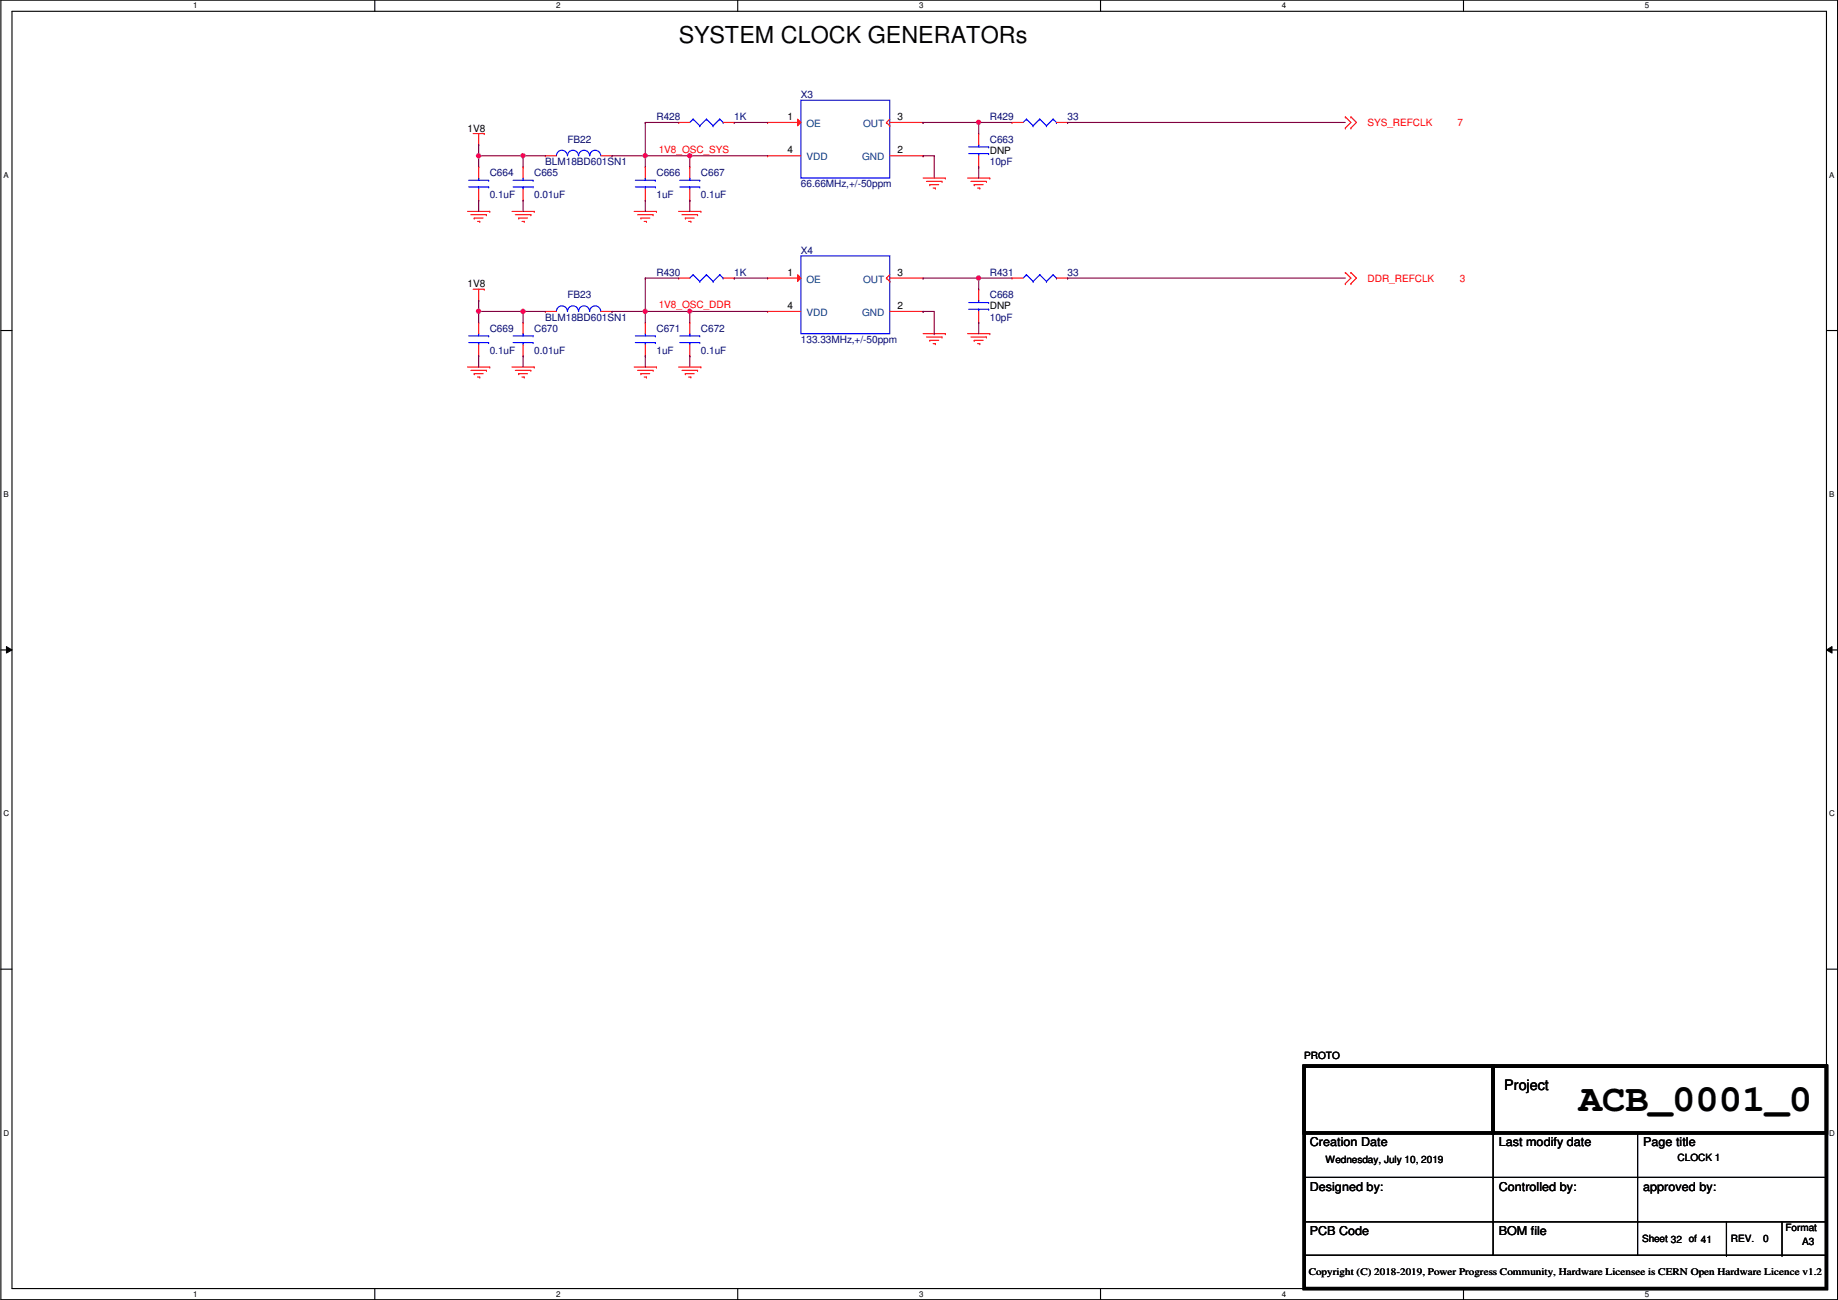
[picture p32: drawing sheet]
<svg xmlns="http://www.w3.org/2000/svg" width="420mm" height="297mm" viewBox="0 0 420 297" stroke-linecap="round" stroke-linejoin="round" font-family="sans-serif">
<defs><g id="words">
<text font-size="8.9" x="360.9" y="253.8">ACB_0001_0</text>
<text font-size="5.3" x="155.1" y="9.9">SYSTEM CLOCK GENERATORs</text>
<text font-size="3.3" x="343.9" y="249.1">Project</text>
<g font-size="2.8">
<text x="299.4" y="261.9">Creation Date</text>
<text x="342.6" y="261.9">Last modify date</text>
<text x="375.6" y="261.9">Page title</text>
<text x="299.4" y="272.1">Designed by:</text>
<text x="342.6" y="272.1">Controlled by:</text>
<text x="375.6" y="272.1">approved by:</text>
<text x="299.4" y="282.2">PCB Code</text>
<text x="342.6" y="282.2">BOM file</text>
</g>
<g font-size="2.3" fill="#00007f">
<text x="183.1" y="22.4">X3</text>
<text x="150.1" y="27.5">R428</text>
<text x="167.8" y="27.5">1K</text>
<text x="226.3" y="27.5">R429</text>
<text x="244" y="27.5">33</text>
<text x="129.7" y="32.6">FB22</text>
<text x="226.3" y="32.6">C663</text>
<text x="112" y="40.2">C664</text>
<text x="122.1" y="40.2">C665</text>
<text x="124.7" y="37.7">BLM18BD601SN1</text>
<text x="150.1" y="40.2">C666</text>
<text x="160.2" y="40.2">C667</text>
<text x="226.3" y="37.7">10pF</text>
<text x="112" y="45.3">0.1uF</text>
<text x="122.1" y="45.3">0.01uF</text>
<text x="150.1" y="45.3">1uF</text>
<text x="160.2" y="45.3">0.1uF</text>
<text x="183.1" y="42.8">66.66MHz,+/-50ppm</text>
<text x="183.1" y="58">X4</text>
<text x="150.1" y="63.1">R430</text>
<text x="167.8" y="63.1">1K</text>
<text x="226.3" y="63.1">R431</text>
<text x="244" y="63.1">33</text>
<text x="129.7" y="68.2">FB23</text>
<text x="226.3" y="68.2">C668</text>
<text x="112" y="75.8">C669</text>
<text x="122.1" y="75.8">C670</text>
<text x="124.7" y="73.2">BLM18BD601SN1</text>
<text x="150.1" y="75.8">C671</text>
<text x="160.2" y="75.8">C672</text>
<text x="226.3" y="73.2">10pF</text>
<text x="112" y="80.9">0.1uF</text>
<text x="122.1" y="80.9">0.01uF</text>
<text x="150.1" y="80.9">1uF</text>
<text x="160.2" y="80.9">0.1uF</text>
<text x="183.1" y="78.3">133.33MHz,+/-50ppm</text>
</g>
<g font-size="2.3">
<text x="180" y="27.4">1</text>
<text x="205.2" y="27.4">3</text>
<text x="106.9" y="30.1">1V8</text>
<text x="180" y="35.1">4</text>
<text x="205.2" y="35.1">2</text>
<text x="226.3" y="35.1">DNP</text>
<text x="106.9" y="65.6">1V8</text>
<text x="180" y="63">1</text>
<text x="205.2" y="63">3</text>
<text x="180" y="70.6">4</text>
<text x="205.2" y="70.6">2</text>
<text x="226.3" y="70.7">DNP</text>
<text x="298.1" y="241.9">PROTO</text>
<text x="303" y="265.8">Wednesday, July 10, 2019</text>
<text x="383.5" y="265.3">CLOCK 1</text>
<text x="408.1" y="281.3">Format</text>
<text x="375.4" y="283.8">Sheet 32 of 41</text>
<text x="395.7" y="283.8">REV.</text>
<text x="403" y="283.8">0</text>
<text x="411.9" y="284.6">A3</text>
<text x="299.2" y="291.4">Copyright (C) 2018-2019, Power Progress Community, Hardware Licensee is CERN Open Hardware Licence v1.2</text>
</g>
<g font-size="2.3" fill="#00407f">
<text x="184.4" y="29">OE</text>
<text x="197.3" y="29">OUT</text>
<text x="184.4" y="36.7">VDD</text>
<text x="197.1" y="36.7">GND</text>
<text x="184.4" y="64.6">OE</text>
<text x="197.3" y="64.6">OUT</text>
<text x="184.4" y="72.2">VDD</text>
<text x="197.1" y="72.2">GND</text>
</g>
<g font-size="2.3" fill="#f00">
<text x="312.6" y="28.8">SYS_REFCLK</text>
<text x="333.2" y="28.8">7</text>
<text x="150.6" y="34.9">1V8_OSC_SYS</text>
<text x="312.6" y="64.3">DDR_REFCLK</text>
<text x="333.7" y="64.3">3</text>
<text x="150.6" y="70.4">1V8_OSC_DDR</text>
</g>
<g font-size="1.8">
<text x="44.2" y="1.9">1</text>
<text x="127.1" y="1.9">2</text>
<text x="210.1" y="1.9">3</text>
<text x="293" y="1.9">4</text>
<text x="376" y="1.9">5</text>
<text x=".8" y="40.6">A</text>
<text x="418.2" y="40.6">A</text>
<text x=".8" y="113.6">B</text>
<text x="418.2" y="113.6">B</text>
<text x=".8" y="186.6">C</text>
<text x="418.2" y="186.6">C</text>
<text x=".8" y="259.5">D</text>
<text x="418.2" y="259.5">D</text>
<text x="44.2" y="296.3">1</text>
<text x="127.1" y="296.3">2</text>
<text x="210.1" y="296.3">3</text>
<text x="293" y="296.3">4</text>
<text x="376" y="296.3">5</text>
</g>
</g></defs>
<path d="M.2 0h419.9v297h-419.9zM2.7 2.6h414.8v291.8h-414.8z" fill="none" stroke="#000" stroke-width=".25"/>
<g fill="#fff">
<path d="M44.2 .3h1v2h-1z"/>
<path d="M44.2 294.7h1v2h-1z"/>
</g>
<path d="M85.7 0v2.6M85.7 294.4v2.6" fill="none" stroke="#000" stroke-width=".25"/>
<g fill="#fff">
<path d="M127.1 .3h1v2h-1z"/>
<path d="M127.1 294.7h1v2h-1z"/>
</g>
<path d="M168.6 0v2.6M168.6 294.4v2.6" fill="none" stroke="#000" stroke-width=".25"/>
<g fill="#fff">
<path d="M210.1 .3h1v2h-1z"/>
<path d="M210.1 294.7h1v2h-1z"/>
</g>
<path d="M251.6 0v2.6M251.6 294.4v2.6" fill="none" stroke="#000" stroke-width=".25"/>
<g fill="#fff">
<path d="M293 .3h1v2h-1z"/>
<path d="M293 294.7h1v2h-1z"/>
</g>
<path d="M334.5 0v2.6M334.5 294.4v2.6" fill="none" stroke="#000" stroke-width=".25"/>
<g fill="#fff">
<path d="M376 .3h1v2h-1z"/>
<path d="M376 294.7h1v2h-1z"/>
<path d="M.8 39h1.2v2h-1.2z"/>
<path d="M418.2 39h1.1v2h-1.1z"/>
<path d="M.8 112h1.2v2h-1.2z"/>
<path d="M418.2 112h1.1v2h-1.1z"/>
</g>
<path d="M.2 75.5h2.5M417.5 75.5h2.6" fill="none" stroke="#000" stroke-width=".25"/>
<g fill="#fff">
<path d="M.8 185h1.3v1.9h-1.3z"/>
<path d="M418.2 185h1.2v1.9h-1.2z"/>
</g>
<path d="M.2 148.5h2.5M417.5 148.5h2.6" fill="none" stroke="#000" stroke-width=".25"/>
<path d="M1.5 147.7l1.2 .8-1.2 .7zM417.5 148.5l1.3-.8v1.5z" fill="#000"/>
<path d="M1.5 147.7l1.2 .8-1.2 .7zM417.5 148.5l1.3-.8v1.5z" fill="none" stroke="#000" stroke-width=".23"/>
<g fill="#fff">
<path d="M.8 257.9h1.3v2h-1.3z"/>
<path d="M418.2 257.9h1.2v2h-1.2z"/>
</g>
<g fill="none" stroke="#000" stroke-width=".25">
<path d="M.2 221.4h2.5M417.5 221.4h2.6M298.1 243.6h12.7M310.8 243.6h.1M341.3 258.9v20.3M374.3 258.9v20.3M298.1 269h119.4M298.1 279.2h119.4M341.3 269h.1M341.3 279.2h.1M341.3 279.2v7.6h-43.2M374.3 269h.1"/>
<path d="M374.3 279.2h.1M374.3 279.2v7.6h-33M394.7 279.2v7.6M407.4 279.2v7.6M417.5 269h.1M417.5 279.2h.1M374.3 286.8h43.2M394.7 286.8h.1M407.4 286.8h.1M417.5 286.8h.1"/>
</g>
<g fill="none" stroke="#f00" stroke-width=".25">
<path d="M108.2 30.5h2.5M109.4 33.1h.1M109.4 30.5v2.6M110.7 30.5h.1M307.5 26.7h.1M307.5 29.3h.1M307.5 26.7l1.3 1.3-1.3 1.3M308.8 26.7h.1M308.8 29.3h.1M308.8 26.7l1.3 1.3-1.3 1.3M106.9 48.3h5.1M107.6 49.1h3.6"/>
<path d="M108.4 49.8h.1M108.4 49.8h2M109.2 50.6h.5M109.7 50.6h.1M111.2 49.1h.1M112 48.3h.1M117 48.3h5.1M117.8 49.1h3.6M118.6 49.8h.1M118.6 49.8h2M119.3 50.6h.5M119.8 50.6h.1"/>
<path d="M121.4 49.1h.1M122.1 48.3h.1M145 48.3h5.1M145.7 49.1h3.6M146.5 49.8h.1M146.5 49.8h2M147.3 50.6h.5M147.8 50.6h.1M149.3 49.1h.1M150.1 48.3h.1M155.1 48.3h5.1M155.9 49.1h3.6"/>
<path d="M156.7 49.8h.1M156.7 49.8h2M157.4 50.6h.5M157.9 50.6h.1M159.5 49.1h.1M160.2 48.3h.1M211 40.7h5.1M211.8 41.4h3.5M212.5 42.2h.1M212.5 42.2h2.1M213.3 43h.5M213.8 43h.1"/>
<path d="M215.3 41.4h.1M216.1 40.7h.1M221.2 40.7h5.1M221.9 41.4h3.6M222.7 42.2h.1M222.7 42.2h2M223.5 43h.5M224 43h.1M225.5 41.4h.1M226.3 40.7h.1M108.2 66.1h2.5M109.4 68.6h.1"/>
<path d="M109.4 66.1v2.5M110.7 66.1h.1M175.5 71.2h.1M175.5 71.2h7.6M202.6 63.5h.1M202.6 63.5l.8 .8M203.4 64.3h.1M203.4 71.2h7.6M203.4 62.8l-.8 .7M203.4 63.5h7.6M211 71.2h.1M211 63.5h.1"/>
<path d="M211 76.2h5.1M211.8 77h3.5M212.5 77.8h.1M212.5 77.8h2.1M213.3 78.5h.5M213.8 78.5h.1M215.3 77h.1M216.1 76.2h.1M221.2 76.2h5.1M221.9 77h3.6M222.7 77.8h.1M222.7 77.8h2"/>
<path d="M223.5 78.5h.5M224 78.5h.1M225.5 77h.1M226.3 76.2h.1M307.5 62.3h.1M307.5 64.8h.1M307.5 62.3l1.3 1.2-1.3 1.3M308.8 62.3h.1M308.8 64.8h.1M308.8 62.3l1.3 1.2-1.3 1.3M106.9 83.9h5.1M107.6 84.6h3.6"/>
<path d="M108.4 85.4h.1M108.4 85.4h2M109.2 86.1h.5M109.7 86.1h.1M111.2 84.6h.1M112 83.9h.1M117 83.9h5.1M117.8 84.6h3.6M118.6 85.4h.1M118.6 85.4h2M119.3 86.1h.5M119.8 86.1h.1"/>
<path d="M121.4 84.6h.1M122.1 83.9h.1M145 83.9h5.1M145.7 84.6h3.6M146.5 85.4h.1M146.5 85.4h2M147.3 86.1h.5M147.8 86.1h.1M149.3 84.6h.1M150.1 83.9h.1M155.1 83.9h5.1M155.9 84.6h3.6"/>
<path d="M156.7 85.4h.1M156.7 85.4h2M157.4 86.1h.5M157.9 86.1h.1M159.5 84.6h.1M160.2 83.9h.1"/>
</g>
<path d="M298.1 243.6h43.2v15.3h-43.2zM298.1 243.6h119.4v50.8h-119.4zM341.3 243.6h76.2v15.3h-76.2z" fill="none" stroke="#000" stroke-width=".76"/>
<path d="M183.1 58.5h20.3v17.7h-20.3z" fill="none" stroke="#00f" stroke-width=".25"/>
<path d="M182.3 62.8l.8 .7-.8 .8z" fill="#f00"/>
<g fill="none" stroke="#f00" stroke-width=".25">
<path d="M109.4 38.1h.1M109.4 38.1v2.6M119.6 38.1h.1M119.6 38.1v2.6M124.7 35.6h.1M124.7 35.6h2.5M137.4 35.6h2.5M139.9 35.6h.1M147.5 38.1h.1M147.5 38.1v2.6M175.5 35.6h.1M175.5 35.6h7.6"/>
<path d="M202.6 28h.1M202.6 28l.8 .7M203.4 28.7h.1M203.4 28h7.6M203.4 35.6h7.6M203.4 27.2l-.8 .8M211 35.6h.1M211 28h.1M223.7 30.5h.1M223.7 38.1h.1M223.7 30.5v2.6M223.7 35.6v2.5"/>
<path d="M231.3 28h.1M231.3 28h2.6M241.5 28h2.5M244 28h.1M109.4 45.8h.1M109.4 43.2v2.6M119.6 45.8h.1M119.6 43.2v2.6M147.5 45.8h.1M147.5 43.2v2.6M109.4 73.7h.1M109.4 73.7v2.5"/>
<path d="M109.4 78.8v2.5M119.6 73.7h.1M119.6 73.7v2.5M119.6 78.8v2.5M124.7 71.2h.1M124.7 71.2h2.5M137.4 71.2h2.5M139.9 71.2h.1M147.5 73.7h.1M147.5 73.7v2.5M147.5 78.8v2.5M157.7 73.7h.1"/>
<path d="M157.7 73.7v2.5M157.7 78.8v2.5M175.5 63.5h.1M175.5 63.5h7.6M182.3 62.8l.8 .7-.8 .8zM223.7 66.1h.1M223.7 73.7h.1M223.7 66.1v2.5M223.7 71.2v2.5M231.3 63.5h.1M231.3 63.5h2.6M241.5 63.5h2.5"/>
<path d="M244 63.5h.1M109.4 81.3h.1M119.6 81.3h.1M147.5 81.3h.1M157.7 81.3h.1"/>
</g>
<g fill="none" stroke="#00f" stroke-width=".25">
<path d="M127.2 35.6a1.25 1.25 0 0 1 1.2-1.3 1.25 1.25 0 0 1 1.3 1.3M129.7 35.6a1.25 1.25 0 0 1 1.3-1.3 1.25 1.25 0 0 1 1.2 1.3M132.3 35.6a1.25 1.25 0 0 1 1.2-1.3 1.25 1.25 0 0 1 1.3 1.3M134.8 35.6a1.25 1.25 0 0 1 1.3-1.3 1.25 1.25 0 0 1 1.2 1.3M183.1 22.9h20.3v17.8h-20.3zM221.4 35.1h4.6M221.4 33.6h4.6M223.7 35.1h.1M223.7 33.1h.1M223.7 33.1v.5M223.7 35.1v.5M226 35.1h.1"/>
<path d="M226 33.6h.1M234.6 27.2h.1M234.6 27.2l1.6 1.5M234.6 27.2l-.7 .8M236.2 28.7h.1M237.7 27.2h.1M237.7 27.2l-1.5 1.5M237.7 27.2l1.5 1.5M239.2 28.7h.1M240.7 27.2h.1M240.7 27.2l.8 .8M240.7 27.2l-1.5 1.5"/>
<path d="M241.5 28h.1M107.1 42.7h4.6M107.1 41.2h4.6M109.4 42.7h.1M109.4 40.7h.1M109.4 40.7v.5M109.4 42.7v.5M111.7 42.7h.1M111.7 41.2h.1M117.3 42.7h4.6M117.3 41.2h4.6M119.6 42.7h.1"/>
<path d="M119.6 40.7h.1M119.6 40.7v.5M119.6 42.7v.5M121.9 42.7h.1M121.9 41.2h.1M145.2 42.7h4.6M145.2 41.2h4.6M147.5 42.7h.1M147.5 40.7h.1M147.5 40.7v.5M147.5 42.7v.5M149.8 42.7h.1"/>
<path d="M149.8 41.2h.1M107.1 78.3h4.6M107.1 76.8h4.6M109.4 78.3h.1M109.4 76.2h.1M109.4 76.2v.6M109.4 78.3v.5M111.7 78.3h.1M111.7 76.8h.1M117.3 78.3h4.6M117.3 76.8h4.6M119.6 78.3h.1"/>
<path d="M119.6 76.2h.1M119.6 76.2v.6M119.6 78.3v.5M121.9 78.3h.1M121.9 76.8h.1M127.2 71.2a1.25 1.25 0 0 1 1.2-1.3 1.25 1.25 0 0 1 1.3 1.3M129.7 71.2a1.25 1.25 0 0 1 1.3-1.3 1.25 1.25 0 0 1 1.2 1.3M132.3 71.2a1.25 1.25 0 0 1 1.2-1.3 1.25 1.25 0 0 1 1.3 1.3M134.8 71.2a1.25 1.25 0 0 1 1.3-1.3 1.25 1.25 0 0 1 1.2 1.3M145.2 78.3h4.6M145.2 76.8h4.6M147.5 78.3h.1"/>
<path d="M147.5 76.2h.1M147.5 76.2v.6M147.5 78.3v.5M149.8 78.3h.1M149.8 76.8h.1M155.4 78.3h4.6M155.4 76.8h4.6M157.7 78.3h.1M157.7 76.2h.1M157.7 76.2v.6M157.7 78.3v.5M160 78.3h.1"/>
<path d="M160 76.8h.1M221.4 70.7h4.6M221.4 69.1h4.6M223.7 70.7h.1M223.7 68.6h.1M223.7 68.6v.5M223.7 70.7v.5M226 70.7h.1M226 69.1h.1M234.6 62.8h.1M234.6 62.8l1.6 1.5M234.6 62.8l-.7 .7"/>
<path d="M236.2 64.3h.1M237.7 62.8h.1M237.7 62.8l-1.5 1.5M237.7 62.8l1.5 1.5M239.2 64.3h.1M240.7 62.8h.1M240.7 62.8l.8 .7M240.7 62.8l-1.5 1.5M241.5 63.5h.1"/>
</g>
<path d="M182.3 27.2l.8 .8-.8 .7z" fill="#f00"/>
<g fill="none" stroke="#f00" stroke-width=".25">
<path d="M155.1 28h.1M155.1 28h2.6M157.7 38.1h.1M157.7 38.1v2.6M165.3 28h2.5M167.8 28h.1M175.5 28h.1M175.5 28h7.6M182.3 27.2l.8 .8-.8 .7zM157.7 45.8h.1M157.7 43.2v2.6M155.1 63.5h.1"/>
<path d="M155.1 63.5h2.6M165.3 63.5h2.5M167.8 63.5h.1"/>
</g>
<g fill="none" stroke="#00f" stroke-width=".25">
<path d="M158.4 27.2h.1M158.4 27.2l1.6 1.5M158.4 27.2l-.7 .8M160 28.7h.1M161.5 27.2h.1M161.5 27.2l-1.5 1.5M161.5 27.2l1.5 1.5M163 28.7h.1M164.5 27.2h.1M164.5 27.2l.8 .8M164.5 27.2l-1.5 1.5M165.3 28h.1"/>
<path d="M155.4 42.7h4.6M155.4 41.2h4.6M157.7 42.7h.1M157.7 40.7h.1M157.7 40.7v.5M157.7 42.7v.5M160 42.7h.1M160 41.2h.1M158.4 62.8h.1M158.4 62.8l1.6 1.5M158.4 62.8l-.7 .7M160 64.3h.1"/>
<path d="M161.5 62.8h.1M161.5 62.8l-1.5 1.5M161.5 62.8l1.5 1.5M163 64.3h.1M164.5 62.8h.1M164.5 62.8l.8 .7M164.5 62.8l-1.5 1.5M165.3 63.5h.1"/>
</g>
<path d="M211 28h.1M211 28h12.7M244 28h.1M244 28h63.5" fill="none" stroke="#7f0040" stroke-width=".25"/>
<circle cx="223.7" cy="28" r=".49" fill="#f0f"/>
<circle cx="223.7" cy="28" r=".49" fill="none" stroke="#f0f" stroke-width=".25"/>
<path d="M109.4 33.1h.1M109.4 35.6h.1M109.4 35.6h10.2M109.4 33.1v2.5M211 35.6h.1M211 35.6h2.6M213.6 35.6h.1M213.6 35.6v5.1" fill="none" stroke="#7f0040" stroke-width=".25"/>
<circle cx="119.6" cy="35.6" r=".49" fill="#f0f"/>
<circle cx="119.6" cy="35.6" r=".49" fill="none" stroke="#f0f" stroke-width=".25"/>
<path d="M147.5 35.6h.1M147.5 35.6v2.5M147.5 45.8h.1M147.5 45.8v2.5M157.7 45.8h.1M157.7 45.8v2.5" fill="none" stroke="#7f0040" stroke-width=".25"/>
<circle cx="147.5" cy="35.6" r=".49" fill="#f0f"/>
<circle cx="147.5" cy="35.6" r=".49" fill="none" stroke="#f0f" stroke-width=".25"/>
<path d="M109.4 35.6h.1M109.4 35.6v2.5M139.9 35.6h.1M139.9 35.6h17.8M147.5 35.6h.1M157.7 35.6h.1M157.7 35.6v2.5M119.6 45.8h.1M119.6 45.8v2.5" fill="none" stroke="#7f0040" stroke-width=".25"/>
<circle cx="109.4" cy="35.6" r=".49" fill="#f0f"/>
<circle cx="109.4" cy="35.6" r=".49" fill="none" stroke="#f0f" stroke-width=".25"/>
<path d="M119.6 35.6h.1M119.6 35.6v2.5M119.6 35.6h5.1M157.7 35.6h.1M157.7 35.6h17.8M109.4 45.8h.1M109.4 45.8v2.5" fill="none" stroke="#7f0040" stroke-width=".25"/>
<circle cx="157.7" cy="35.6" r=".49" fill="#f0f"/>
<circle cx="157.7" cy="35.6" r=".49" fill="none" stroke="#f0f" stroke-width=".25"/>
<path d="M147.5 28h.1M147.5 28h7.6M147.5 28v7.6M167.8 28h.1M167.8 28h7.7M223.7 38.1h.1M223.7 28h.1M223.7 28h7.6M223.7 28v2.5M223.7 38.1v2.6M211 63.5h.1M211 63.5h12.7" fill="none" stroke="#7f0040" stroke-width=".25"/>
<circle cx="223.7" cy="63.5" r=".49" fill="#f0f"/>
<circle cx="223.7" cy="63.5" r=".49" fill="none" stroke="#f0f" stroke-width=".25"/>
<path d="M147.5 71.2h.1M147.5 71.2v2.5" fill="none" stroke="#7f0040" stroke-width=".25"/>
<circle cx="147.5" cy="71.1" r=".49" fill="#f0f"/>
<circle cx="147.5" cy="71.1" r=".49" fill="none" stroke="#f0f" stroke-width=".25"/>
<path d="M109.4 71.2h.1M109.4 71.2h10.2M147.5 81.3h.1M147.5 81.3v2.6M157.7 81.3h.1M157.7 81.3v2.6" fill="none" stroke="#7f0040" stroke-width=".25"/>
<circle cx="119.6" cy="71.1" r=".49" fill="#f0f"/>
<circle cx="119.6" cy="71.1" r=".49" fill="none" stroke="#f0f" stroke-width=".25"/>
<circle cx="109.4" cy="71.1" r=".49" fill="#f0f"/>
<circle cx="109.4" cy="71.1" r=".49" fill="none" stroke="#f0f" stroke-width=".25"/>
<g fill="none" stroke="#7f0040" stroke-width=".25">
<path d="M109.4 68.6h.1M109.4 71.2h.1M109.4 68.6v5.1M119.6 71.2h.1M119.6 71.2v2.5M139.9 71.2h.1M139.9 71.2h35.6M147.5 71.2h.1M157.7 71.2h.1M157.7 71.2v2.5M211 71.2h.1M211 71.2h2.6v5"/>
<path d="M213.6 76.2h.1M109.4 81.3h.1M109.4 81.3v2.6M119.6 81.3h.1M119.6 81.3v2.6"/>
</g>
<circle cx="157.7" cy="71.1" r=".49" fill="#f0f"/>
<circle cx="157.7" cy="71.1" r=".49" fill="none" stroke="#f0f" stroke-width=".25"/>
<g fill="none" stroke="#7f0040" stroke-width=".25">
<path d="M119.6 71.2h.1M119.6 71.2h5.1M147.5 63.5h.1M147.5 63.5h7.6M147.5 63.5v7.7M167.8 63.5h.1M167.8 63.5h7.7M223.7 73.7h.1M223.7 63.5h.1M223.7 63.5h7.6M223.7 63.5v2.6M223.7 73.7v2.5"/>
<path d="M244 63.5h.1M244 63.5h63.5"/>
</g>
<circle cx="223.7" cy="28" r=".49" fill="#f0f"/>
<circle cx="223.7" cy="28" r=".49" fill="none" stroke="#f0f" stroke-width=".25"/>
<circle cx="119.6" cy="35.6" r=".49" fill="#f0f"/>
<circle cx="119.6" cy="35.6" r=".49" fill="none" stroke="#f0f" stroke-width=".25"/>
<circle cx="147.5" cy="35.6" r=".49" fill="#f0f"/>
<circle cx="147.5" cy="35.6" r=".49" fill="none" stroke="#f0f" stroke-width=".25"/>
<circle cx="109.4" cy="35.6" r=".49" fill="#f0f"/>
<circle cx="109.4" cy="35.6" r=".49" fill="none" stroke="#f0f" stroke-width=".25"/>
<circle cx="157.7" cy="35.6" r=".49" fill="#f0f"/>
<circle cx="157.7" cy="35.6" r=".49" fill="none" stroke="#f0f" stroke-width=".25"/>
<circle cx="223.7" cy="63.5" r=".49" fill="#f0f"/>
<circle cx="223.7" cy="63.5" r=".49" fill="none" stroke="#f0f" stroke-width=".25"/>
<circle cx="147.5" cy="71.1" r=".49" fill="#f0f"/>
<circle cx="147.5" cy="71.1" r=".49" fill="none" stroke="#f0f" stroke-width=".25"/>
<circle cx="119.6" cy="71.1" r=".49" fill="#f0f"/>
<circle cx="119.6" cy="71.1" r=".49" fill="none" stroke="#f0f" stroke-width=".25"/>
<circle cx="109.4" cy="71.1" r=".49" fill="#f0f"/>
<circle cx="109.4" cy="71.1" r=".49" fill="none" stroke="#f0f" stroke-width=".25"/>
<circle cx="157.7" cy="71.1" r=".49" fill="#f0f"/>
<circle cx="157.7" cy="71.1" r=".49" fill="none" stroke="#f0f" stroke-width=".25"/>
<use href="#words"/>
</svg>
